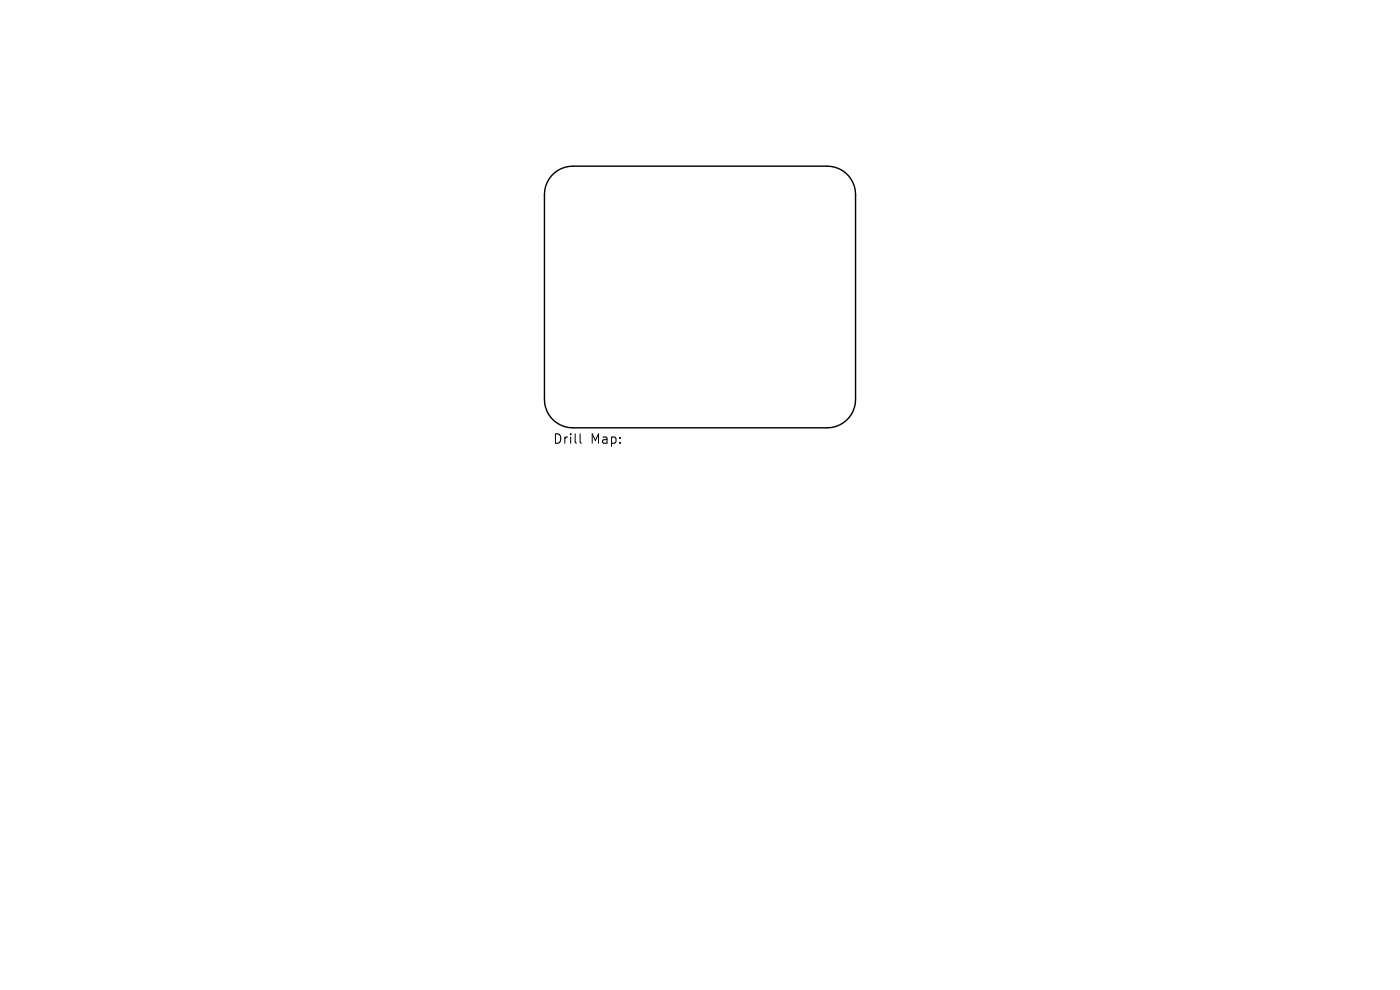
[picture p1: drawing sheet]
<svg xmlns="http://www.w3.org/2000/svg" width="297mm" height="210mm" viewBox="0 0 297 210" stroke-linecap="round" stroke-linejoin="round" font-family="sans-serif">
<defs><g id="words">
<g font-size="2.8">
<text x="117.4" y="94.4">Drill</text>
<text x="125.3" y="94.4">Map:</text>
</g>
</g></defs>
<path d="M117 37.3a6 6 0 0 1 4.5-2h54a6 6 0 0 1 6 6v43.5a6 6 0 0 1-6 6h-54a6 6 0 0 1-6-6v-43.5a6 6 0 0 1 1.5-4z" fill="none" stroke="#000" stroke-width=".3"/>
<path d="M123.1 92v1.7l.3 .3" fill="none" stroke="#000" stroke-width=".21"/>
<use href="#words"/>
</svg>
